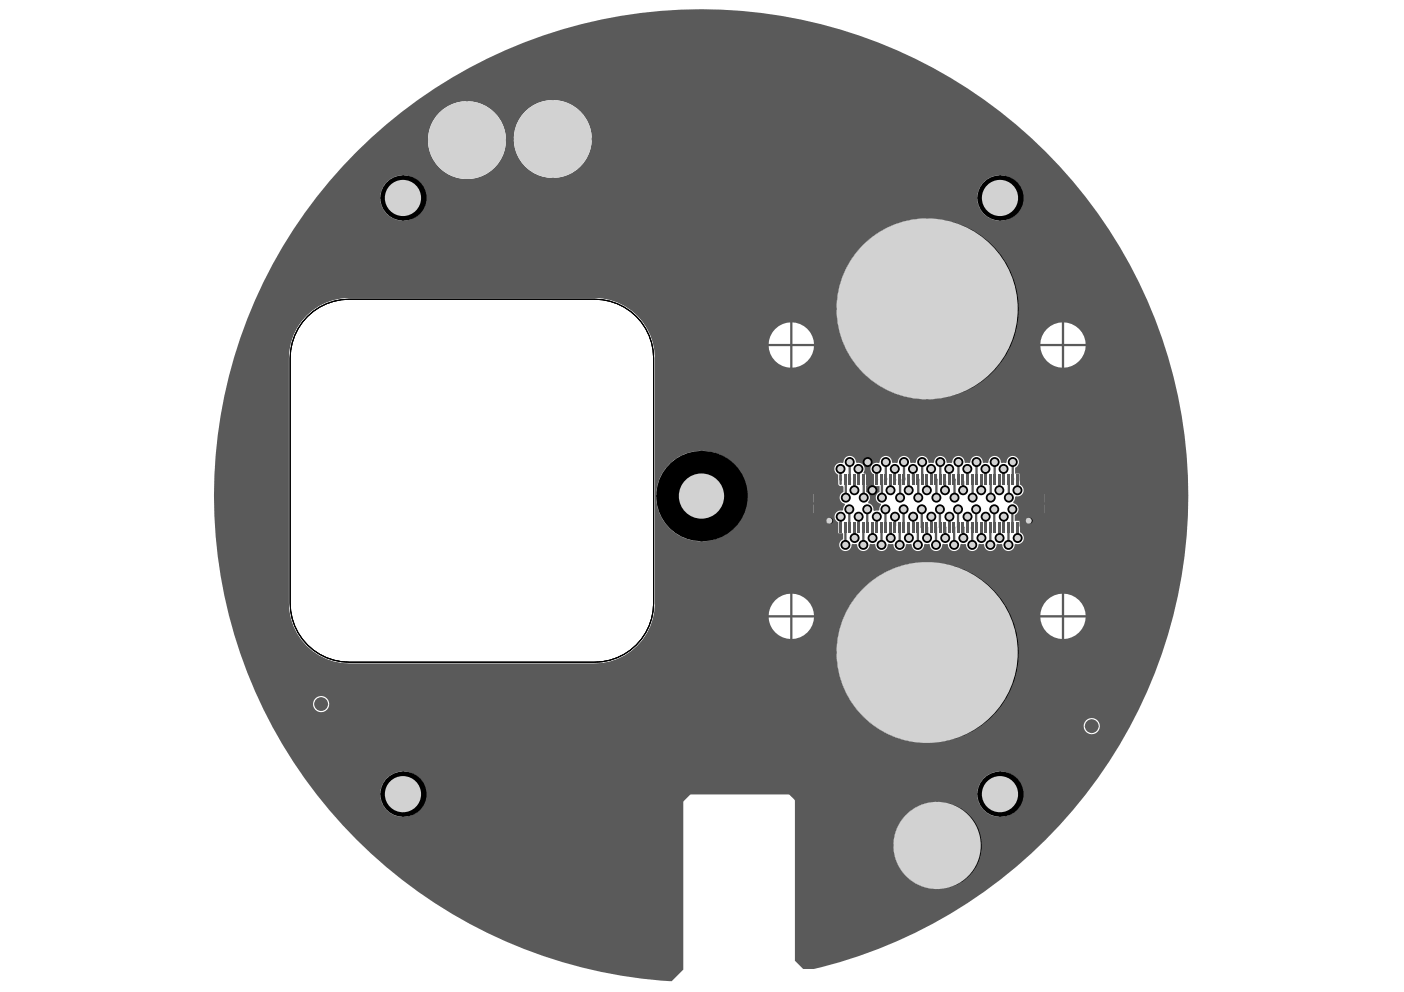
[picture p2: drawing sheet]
<svg xmlns="http://www.w3.org/2000/svg" width="297mm" height="210mm" viewBox="0 0 297 210" stroke-linecap="round" stroke-linejoin="round" font-family="sans-serif">
<path d="M75.5 32.1a102.9 102.9 0 0 0-23.5 109.3 102.9 102.9 0 0 0 90.1 66.2l2.5-2.4v-35.5l1.6-1.6h20.6l1.3 1.1 .1 34.1 1.7 1.7h2.3a103 103 0 0 0 67.1-148.6 103 103 0 0 0-160.8-27.2zM111.1 23.6a8.2 8.2 0 0 1 5.6-2.4v8h-8a8.2 8.2 0 0 1 2.4-5.6zM117.2 21.2a8.2 8.2 0 0 1 8 8h-8zM93 23.8a8.2 8.2 0 0 1 5.6-2.4v8h-8a8.2 8.2 0 0 1 2.4-5.6zM99 21.4a8.2 8.2 0 0 1 8 8h-8zM108.7 29.7h8v7.9a8.2 8.2 0 0 1-8-7.9zM117.2 29.7h8a8.2 8.2 0 0 1-8 7.9zM90.6 29.9h8v8a8.2 8.2 0 0 1-8-8zM99 29.9h8a8.2 8.2 0 0 1-8 8zM81.9 38.5a4.7 4.7 0 0 1 3.1-1.4v4.5h-4.5a4.7 4.7 0 0 1 1.4-3.1zM85.5 37.1a4.7 4.7 0 0 1 4.5 4.5h-4.5zM208.2 38.5a4.7 4.7 0 0 1 3.1-1.4v4.5h-4.5a4.7 4.7 0 0 1 1.4-3.1zM211.8 37.1a4.7 4.7 0 0 1 4.6 4.5h-4.6zM80.5 42.1h4.5v4.6a4.7 4.7 0 0 1-4.5-4.6zM85.5 42.1h4.5a4.7 4.7 0 0 1-4.5 4.6zM206.8 42.1h4.5v4.6a4.7 4.7 0 0 1-4.5-4.6zM211.8 42.1h4.6a4.7 4.7 0 0 1-4.6 4.6zM64.8 66.8l1.3-1.1 1.4-1 1.5-.7 1.6-.5 1.6-.3 1.7-.1h51.9l1.7 .1 1.6 .3 1.6 .5 1.5 .8 1.4 .9 1.2 1.1 1.1 1.2 .9 1.4 .8 1.5 .5 1.6 .3 1.6 .1 1.7v51.9l-.1 1.6-.3 1.6-.5 1.6-.8 1.5-.9 1.4-1.1 1.2-1.3 1.2-1.3 .9-1.5 .7-1.6 .5-1.6 .4-1.7 .1h-51.9l-1.7-.1-1.6-.4-1.6-.5-1.5-.7-1.4-.9-1.2-1.1-1.1-1.3-1-1.4-.7-1.5-.5-1.6-.4-1.6-.1-1.7v-51.8l.1-1.7 .4-1.6 .5-1.6 .7-1.5 1-1.4zM182.6 51.8a19.1 19.1 0 0 1 13.3-5.6v18.9h-18.9a19.1 19.1 0 0 1 5.6-13.3zM196.4 46.2a19.1 19.1 0 0 1 18.9 18.9h-18.9zM164 69.6a4.7 4.7 0 0 1 3.2-1.4v4.6h-4.6a4.7 4.7 0 0 1 1.4-3.2zM221.5 69.6a4.7 4.7 0 0 1 3.1-1.4v4.6h-4.5a4.7 4.7 0 0 1 1.4-3.2zM225.1 68.2a4.7 4.7 0 0 1 4.6 4.6h-4.6zM167.7 68.2a4.7 4.7 0 0 1 4.5 4.6h-4.5zM220.1 73.3h4.5v4.5a4.7 4.7 0 0 1-4.5-4.5zM162.6 73.3h4.6v4.5a4.7 4.7 0 0 1-4.6-4.5zM167.7 73.3h4.5a4.7 4.7 0 0 1-4.5 4.5zM225.1 73.3h4.6a4.7 4.7 0 0 1-4.6 4.5zM177 65.6h18.9v18.9a19.1 19.1 0 0 1-18.9-18.9zM196.4 65.6h18.9a19.1 19.1 0 0 1-18.9 18.9zM176.9 98.3a1.28 1.28 0 0 1 1.3-.3l.3-.2a1.31 1.31 0 0 1 1.3-1.3 1.31 1.31 0 0 1 1.3 1.3l.2 .2a1.3 1.3 0 0 1 1.4 .5 1.3 1.3 0 0 1 0 1.5l.1 .2h.3v.2l.2 .1-.1 3.6a1.29 1.29 0 0 1 .5 2.1l.1 .3a1.29 1.29 0 0 1 1 1.5l.2 .1 .9-.1 .5-1.2-.1-.2a1.29 1.29 0 0 1-1-1.2 1.29 1.29 0 0 1 .8-1.3v-1.2h-1.1v-.3h-.2v-1.1h-.3v-.2h-.2v-.8h.3l-.1-.4a1.3 1.3 0 0 1-.1-1.6 1.3 1.3 0 0 1 1.5-.5l.2-.2a1.3 1.3 0 0 1 1.3-1.3 1.3 1.3 0 0 1 1.3 1.3l.2 .2h.8l.3-.2a1.3 1.3 0 0 1 1.3-1.3 1.3 1.3 0 0 1 1.3 1.3l.1 .2h.9l.2-.2a1.3 1.3 0 0 1 1.3-1.3 1.3 1.3 0 0 1 1.3 1.3l.2 .2h.8l.2-.2a1.3 1.3 0 0 1 1.3-1.3 1.3 1.3 0 0 1 1.3 1.3l.2 .2h.8l.3-.2a1.3 1.3 0 0 1 1.3-1.3 1.3 1.3 0 0 1 1.3 1.3l.2 .2h.8l.2-.2a1.3 1.3 0 0 1 1.3-1.3 1.3 1.3 0 0 1 1.3 1.3l.2 .2h.8l.2-.2a1.3 1.3 0 0 1 1.3-1.3 1.3 1.3 0 0 1 1.3 1.3l.2 .2h.8l.3-.2a1.3 1.3 0 0 1 2-1.1 1.3 1.3 0 0 1-.2 2.3v1.2h.9l.1 2.3a1.33 1.33 0 0 1 .7 1.7 1.33 1.33 0 0 1-1.6 .9l-.5 1.1 .1 .3a1.3 1.3 0 0 1 1 1.2 1.3 1.3 0 0 1-.8 1.3v1.2h1l.1 2.4a1.3 1.3 0 0 1 .7 1.7 1.3 1.3 0 0 1-1.6 .8l-.2 .2a1.3 1.3 0 0 1-1.4 1.3 1.3 1.3 0 0 1-1.2-1.4l-.2-.1h-.9l-.2 .1a1.3 1.3 0 0 1-1.3 1.4 1.3 1.3 0 0 1-1.3-1.4l-.2-.1h-.8l-.2 .1a1.3 1.3 0 0 1-1.3 1.4 1.3 1.3 0 0 1-1.3-1.4l-.2-.1h-.8l-.2 .1a1.3 1.3 0 0 1-1.3 1.4 1.3 1.3 0 0 1-1.3-1.4l-.2-.1h-.8l-.3 .1a1.3 1.3 0 0 1-1.3 1.4 1.3 1.3 0 0 1-1.3-1.4l-.2-.1h-.8l-.2 .1a1.3 1.3 0 0 1-1.3 1.4 1.3 1.3 0 0 1-1.3-1.4l-.2-.1h-.8l-.3 .1a1.3 1.3 0 0 1-1.3 1.4 1.3 1.3 0 0 1-1.3-1.4l-.1-.1h-.9l-.2 .1a1.3 1.3 0 0 1-1.3 1.4 1.3 1.3 0 0 1-1.3-1.4l-.2-.1h-.8l-.2 .1a1.3 1.3 0 0 1-1.3 1.4 1.3 1.3 0 0 1-1.3-1.3l-.2-.2h-.8l-.2 .1a1.3 1.3 0 0 1-2 1.2 1.3 1.3 0 0 1 .2-2.3v-1.3h-1v-2.3h-.2a1.34 1.34 0 0 1-.5-1.7 1.34 1.34 0 0 1 1.6-.8l.5-1.2-.2-.2a1.3 1.3 0 0 1-1-1.2 1.3 1.3 0 0 1 .8-1.3v-1.1l-.1-.1-.6-.1-.3-.2-.1-2.2a1.29 1.29 0 0 1-.4-2.1zM141.6 98.2a9.5 9.5 0 0 1 6.6-2.8v9.3h-9.4a9.5 9.5 0 0 1 2.8-6.5zM148.7 95.4a9.5 9.5 0 0 1 9.3 9.3h-9.3zM218.2 104.5h1.1v1.8h-1.1zM219.8 104.5h1.1v1.8h-1.1zM172.2 104.5h1.1v1.8h-1.1zM173.8 104.5h1.1v1.8h-1.1zM172.2 106.8h1.1v1.8h-1.1zM173.8 106.8h1.1v1.8h-1.1zM218.2 106.8h1.1v1.8h-1.1zM219.8 106.8h1.1v1.8h-1.1zM217.2 109.7l.2-.1v.3h-.4zM175 109.7l.2-.1v.3h-.4zM175.7 109.6l.3 .3h-.3zM217.9 109.6l.3 .3h-.3zM174.8 110.4h.4v.4zM217.9 110.4h.3l-.3 .4zM217 110.4h.4v.4zM175.7 110.4h.3l-.3 .4zM138.8 105.2h9.4v9.3a9.5 9.5 0 0 1-9.4-9.3zM148.7 105.2h9.3a9.5 9.5 0 0 1-9.3 9.3zM164 127a4.7 4.7 0 0 1 3.2-1.4v4.6h-4.6a4.7 4.7 0 0 1 1.4-3.2zM221.5 127a4.7 4.7 0 0 1 3.1-1.4v4.6h-4.5a4.7 4.7 0 0 1 1.4-3.2zM167.7 125.6a4.7 4.7 0 0 1 4.5 4.6h-4.5zM225.1 125.6a4.7 4.7 0 0 1 4.6 4.6h-4.6zM220.1 130.7h4.5v4.5a4.7 4.7 0 0 1-4.5-4.5zM162.6 130.7h4.6v4.5a4.7 4.7 0 0 1-4.6-4.5zM167.7 130.7h4.5a4.7 4.7 0 0 1-4.5 4.5zM225.1 130.7h4.6a4.7 4.7 0 0 1-4.6 4.5zM182.6 124.5a19.1 19.1 0 0 1 13.3-5.6v18.9h-18.9a19.1 19.1 0 0 1 5.6-13.3zM196.4 118.9a19.1 19.1 0 0 1 18.9 18.9h-18.9zM66.2 149a1.75 1.75 0 0 1 3.5 0 1.75 1.75 0 0 1-3.5 0zM229.3 153.7a1.72 1.72 0 0 1 3.4 0 1.72 1.72 0 0 1-3.4 0zM177 138.3h18.9v18.9a19.1 19.1 0 0 1-18.9-18.9zM196.4 138.3h18.9a19.1 19.1 0 0 1-18.9 18.9zM208.2 164.6a4.7 4.7 0 0 1 3.1-1.3v4.5h-4.5a4.7 4.7 0 0 1 1.4-3.2zM211.8 163.3a4.7 4.7 0 0 1 4.6 4.5h-4.6zM81.9 164.6a4.7 4.7 0 0 1 3.1-1.3v4.5h-4.5a4.7 4.7 0 0 1 1.4-3.2zM85.5 163.3a4.7 4.7 0 0 1 4.5 4.5h-4.5zM206.8 168.3h4.5v4.5a4.7 4.7 0 0 1-4.5-4.5zM211.8 168.3h4.6a4.7 4.7 0 0 1-4.6 4.5zM80.5 168.3h4.5v4.5a4.7 4.7 0 0 1-4.5-4.5zM85.5 168.3h4.5a4.7 4.7 0 0 1-4.5 4.5zM191.7 172.4a9.2 9.2 0 0 1 6.3-2.7v9h-9a9.2 9.2 0 0 1 2.7-6.3zM198.5 169.7a9.2 9.2 0 0 1 9 9h-9zM189 179.1h9v9a9.2 9.2 0 0 1-9-9zM198.5 179.1h9a9.2 9.2 0 0 1-9 9z" fill="#5a5a5a"/>
<path d="M65 67a12.5 12.5 0 0 1 8.9-3.7h51.9a12.5 12.5 0 0 1 12.5 12.5v51.8a12.5 12.5 0 0 1-12.5 12.5h-51.9a12.5 12.5 0 0 1-12.5-12.5v-51.8a12.5 12.5 0 0 1 3.6-8.8z" fill="none" stroke="#000" stroke-width=".21"/>
<path d="M213.3 111.5v.4M214.2 111.5v.1M215.2 111.5l.1 2.3" fill="none" stroke="#5a5a5a" stroke-width=".49"/>
<circle cx="213.4" cy="106" r=".24" fill="#5a5a5a"/>
<g fill="none" stroke="#5a5a5a" stroke-width=".49">
<path d="M205.6 111.5v.4M206.5 111.5v.1M207.5 111.5l.1 2.3M209.5 111.5v.4M209.6 106h.1M209.6 105.3v.7M209.6 101.4v.1M210.4 111.5v.1M210.5 101.1v.4M211.4 111.5l.1 2.3M212.3 101.4l.1 .1M213.4 101.4v.1"/>
<path d="M213.4 105.3v.7M214.3 101.1v.4"/>
</g>
<circle cx="205.8" cy="106" r=".24" fill="#5a5a5a"/>
<path d="M201.8 111.5v.4M202.7 111.5v.1M203.7 111.5l.1 2.3M205.8 101.4v.1M205.8 105.3v.7M206.7 101.1v.4M208.5 101.4l.1 .1" fill="none" stroke="#5a5a5a" stroke-width=".49"/>
<circle cx="201.9" cy="106" r=".24" fill="#5a5a5a"/>
<path d="M198 111.5v.4M198.9 111.5v.1M199.9 111.5l.1 2.3M201.9 101.4v.1M201.9 105.3v.7M202.8 101.1v.4M204.7 101.4v.1" fill="none" stroke="#5a5a5a" stroke-width=".49"/>
<circle cx="198.1" cy="106" r=".24" fill="#5a5a5a"/>
<path d="M194.1 111.5v.4M195 111.5v.1M196 111.5l.1 2.3M198.1 101.4v.1M198.1 105.3v.7M199 101.1v.4M200.8 101.4l.1 .1" fill="none" stroke="#5a5a5a" stroke-width=".49"/>
<circle cx="194.3" cy="106" r=".24" fill="#5a5a5a"/>
<path d="M190.3 111.5v.4M191.2 111.5v.1M192.2 111.5l.1 2.3M194.3 101.4v.1M194.3 105.3v.7M195.1 101.1v.4M197 101.4l.1 .1" fill="none" stroke="#5a5a5a" stroke-width=".49"/>
<circle cx="190.4" cy="106" r=".24" fill="#5a5a5a"/>
<path d="M186.5 111.5v.4M187.3 111.5v.1M188.4 111.5v2.3M190.4 101.4v.1M190.4 105.3v.7M191.3 101.1v.4M193.2 101.4v.1" fill="none" stroke="#5a5a5a" stroke-width=".49"/>
<circle cx="186.6" cy="106" r=".24" fill="#5a5a5a"/>
<path d="M182.6 111.5v.4M183.5 111.5v.1M184.5 111.5l.1 2.3M186.6 101.4v.1M186.6 105.3v.7M187.5 101.1v.4M189.3 101.4l.1 .1" fill="none" stroke="#5a5a5a" stroke-width=".49"/>
<circle cx="182.7" cy="106" r=".24" fill="#5a5a5a"/>
<path d="M178.8 111.5v.4M179.7 111.5v.1M180.7 111.5l.1 2.3M182.7 101.4v.1M182.7 105.3v.7M183.6 101.1v.4" fill="none" stroke="#5a5a5a" stroke-width=".49"/>
<circle cx="178.9" cy="106" r=".24" fill="#5a5a5a"/>
<path d="M178.9 101.4v.1M178.9 105.3v.7M179.8 101.1v.4M213.4 111.5v3.8M214.2 107.1v4.4" fill="none" stroke="#5a5a5a" stroke-width=".49"/>
<circle cx="214.2" cy="107.1" r=".24" fill="#5a5a5a"/>
<path d="M214.3 97.8v3.7M215.3 101.8v1.9" fill="none" stroke="#5a5a5a" stroke-width=".49"/>
<circle cx="210.4" cy="107.1" r=".24" fill="#5a5a5a"/>
<path d="M210.4 97.8v3.7M212.3 99.2v2.2M209.5 111.5v3.8M210.4 107.1v4.4M211.4 101.8v1.9M212.4 109.3v1.9" fill="none" stroke="#5a5a5a" stroke-width=".49"/>
<circle cx="206.5" cy="107.1" r=".24" fill="#5a5a5a"/>
<path d="M206.6 97.8v3.7M208.5 99.2v2.2M205.7 111.5v3.8M206.5 107.1v4.4M207.6 101.8v1.9M208.5 109.3v1.9" fill="none" stroke="#5a5a5a" stroke-width=".49"/>
<circle cx="202.7" cy="107.1" r=".24" fill="#5a5a5a"/>
<path d="M202.8 97.8v3.7M204.7 99.2v2.2M201.9 111.5v3.8M202.7 107.1v4.4M203.8 101.8v1.9M204.7 109.3v1.9" fill="none" stroke="#5a5a5a" stroke-width=".49"/>
<circle cx="198.9" cy="107.1" r=".24" fill="#5a5a5a"/>
<path d="M198.9 97.8v3.7M200.8 99.2v2.2M198 111.5v3.8M198.9 107.1v4.4M199.9 101.8v1.9M200.9 109.3v1.9" fill="none" stroke="#5a5a5a" stroke-width=".49"/>
<circle cx="195" cy="107.1" r=".24" fill="#5a5a5a"/>
<path d="M195.1 97.8v3.7M197 99.2v2.2M194.2 111.5v3.8M195 107.1v4.4M196.1 101.8v1.9M197 109.3v1.9" fill="none" stroke="#5a5a5a" stroke-width=".49"/>
<circle cx="191.2" cy="107.1" r=".24" fill="#5a5a5a"/>
<path d="M191.3 97.8v3.7M193.2 99.2v2.2M190.3 111.5v3.8M191.2 107.1v4.4M192.3 101.8v1.9M193.2 109.3v1.9" fill="none" stroke="#5a5a5a" stroke-width=".49"/>
<circle cx="187.3" cy="107.1" r=".24" fill="#5a5a5a"/>
<path d="M187.4 97.8v3.7M189.3 99.2v2.2M186.5 111.5v3.8M187.3 107.1v4.4M188.4 101.8v1.9M189.4 109.3v1.9" fill="none" stroke="#5a5a5a" stroke-width=".49"/>
<circle cx="183.5" cy="107.1" r=".24" fill="#5a5a5a"/>
<path d="M183.6 97.8v3.7M185.5 99.2v2.2M182.7 111.5v3.8M183.5 107.1v4.4M184.6 101.8v1.9M185.5 109.3v1.9" fill="none" stroke="#5a5a5a" stroke-width=".49"/>
<circle cx="179.7" cy="107.1" r=".24" fill="#5a5a5a"/>
<g fill="none" stroke="#5a5a5a" stroke-width=".49">
<path d="M177.8 99.2l.1 2.3M179.8 97.8v3.7M181.6 99.2l.1 2.3M177.9 109.3v1.9M178.9 111.5v3.8M178.9 101.5v3.8M179.7 107.1v4.4M180.8 101.8v1.9M181.7 109.3v1.9M182.7 101.5v3.8M185.5 101.4l.1 .1M186.6 101.5v3.8"/>
<path d="M190.4 101.5v3.8M194.3 101.5v3.8M198.1 101.5v3.8M201.9 101.5v3.8M205.8 101.5v3.8M209.6 101.5v3.8M213.4 101.5v3.8"/>
</g>
<circle cx="212.4" cy="109.3" r="1.05" fill="#000"/>
<circle cx="212.4" cy="109.3" r=".67" fill="#d2d2d2"/>
<circle cx="214.2" cy="107.8" r="1.05" fill="#000"/>
<circle cx="214.2" cy="107.8" r=".67" fill="#d2d2d2"/>
<circle cx="215.3" cy="113.8" r="1.05" fill="#000"/>
<circle cx="215.3" cy="113.8" r=".67" fill="#d2d2d2"/>
<circle cx="209.5" cy="115.3" r="1.05" fill="#000"/>
<circle cx="209.5" cy="115.3" r=".67" fill="#d2d2d2"/>
<circle cx="211.5" cy="113.8" r="1.05" fill="#000"/>
<circle cx="211.5" cy="113.8" r=".67" fill="#d2d2d2"/>
<circle cx="210.4" cy="107.8" r="1.05" fill="#000"/>
<circle cx="210.4" cy="107.8" r=".67" fill="#d2d2d2"/>
<circle cx="208.5" cy="109.3" r="1.05" fill="#000"/>
<circle cx="208.5" cy="109.3" r=".67" fill="#d2d2d2"/>
<circle cx="205.7" cy="115.3" r="1.05" fill="#000"/>
<circle cx="205.7" cy="115.3" r=".67" fill="#d2d2d2"/>
<circle cx="207.6" cy="113.8" r="1.05" fill="#000"/>
<circle cx="207.6" cy="113.8" r=".67" fill="#d2d2d2"/>
<circle cx="206.5" cy="107.8" r="1.05" fill="#000"/>
<circle cx="206.5" cy="107.8" r=".67" fill="#d2d2d2"/>
<circle cx="204.7" cy="109.3" r="1.05" fill="#000"/>
<circle cx="204.7" cy="109.3" r=".67" fill="#d2d2d2"/>
<circle cx="201.9" cy="115.3" r="1.05" fill="#000"/>
<circle cx="201.9" cy="115.3" r=".67" fill="#d2d2d2"/>
<circle cx="203.8" cy="113.8" r="1.05" fill="#000"/>
<circle cx="203.8" cy="113.8" r=".67" fill="#d2d2d2"/>
<circle cx="202.7" cy="107.8" r="1.05" fill="#000"/>
<circle cx="202.7" cy="107.8" r=".67" fill="#d2d2d2"/>
<circle cx="200.9" cy="109.3" r="1.05" fill="#000"/>
<circle cx="200.9" cy="109.3" r=".67" fill="#d2d2d2"/>
<circle cx="198" cy="115.3" r="1.05" fill="#000"/>
<circle cx="198" cy="115.3" r=".67" fill="#d2d2d2"/>
<circle cx="200" cy="113.8" r="1.05" fill="#000"/>
<circle cx="200" cy="113.8" r=".67" fill="#d2d2d2"/>
<circle cx="198.9" cy="107.8" r="1.05" fill="#000"/>
<circle cx="198.9" cy="107.8" r=".67" fill="#d2d2d2"/>
<circle cx="197" cy="109.3" r="1.05" fill="#000"/>
<circle cx="197" cy="109.3" r=".67" fill="#d2d2d2"/>
<circle cx="194.2" cy="115.3" r="1.05" fill="#000"/>
<circle cx="194.2" cy="115.3" r=".67" fill="#d2d2d2"/>
<circle cx="196.1" cy="113.8" r="1.05" fill="#000"/>
<circle cx="196.1" cy="113.8" r=".67" fill="#d2d2d2"/>
<circle cx="195" cy="107.8" r="1.05" fill="#000"/>
<circle cx="195" cy="107.8" r=".67" fill="#d2d2d2"/>
<circle cx="193.2" cy="109.3" r="1.05" fill="#000"/>
<circle cx="193.2" cy="109.3" r=".67" fill="#d2d2d2"/>
<circle cx="190.3" cy="115.3" r="1.05" fill="#000"/>
<circle cx="190.3" cy="115.3" r=".67" fill="#d2d2d2"/>
<circle cx="192.3" cy="113.8" r="1.05" fill="#000"/>
<circle cx="192.3" cy="113.8" r=".67" fill="#d2d2d2"/>
<circle cx="191.2" cy="107.8" r="1.05" fill="#000"/>
<circle cx="191.2" cy="107.8" r=".67" fill="#d2d2d2"/>
<circle cx="189.4" cy="109.3" r="1.05" fill="#000"/>
<circle cx="189.4" cy="109.3" r=".67" fill="#d2d2d2"/>
<circle cx="186.5" cy="115.3" r="1.05" fill="#000"/>
<circle cx="186.5" cy="115.3" r=".67" fill="#d2d2d2"/>
<circle cx="188.4" cy="113.8" r="1.05" fill="#000"/>
<circle cx="188.4" cy="113.8" r=".67" fill="#d2d2d2"/>
<circle cx="187.3" cy="107.8" r="1.05" fill="#000"/>
<circle cx="187.3" cy="107.8" r=".67" fill="#d2d2d2"/>
<circle cx="185.5" cy="109.3" r="1.05" fill="#000"/>
<circle cx="185.5" cy="109.3" r=".67" fill="#d2d2d2"/>
<circle cx="182.7" cy="115.3" r="1.05" fill="#000"/>
<circle cx="182.7" cy="115.3" r=".67" fill="#d2d2d2"/>
<circle cx="184.6" cy="113.8" r="1.05" fill="#000"/>
<circle cx="184.6" cy="113.8" r=".67" fill="#d2d2d2"/>
<circle cx="183.5" cy="107.8" r="1.05" fill="#000"/>
<circle cx="183.5" cy="107.8" r=".67" fill="#d2d2d2"/>
<circle cx="181.7" cy="109.3" r="1.05" fill="#000"/>
<circle cx="181.7" cy="109.3" r=".67" fill="#d2d2d2"/>
<circle cx="178.9" cy="115.3" r="1.05" fill="#000"/>
<circle cx="178.9" cy="115.3" r=".67" fill="#d2d2d2"/>
<circle cx="180.8" cy="113.8" r="1.05" fill="#000"/>
<circle cx="180.8" cy="113.8" r=".67" fill="#d2d2d2"/>
<circle cx="179.7" cy="107.8" r="1.05" fill="#000"/>
<circle cx="179.7" cy="107.8" r=".67" fill="#d2d2d2"/>
<circle cx="177.9" cy="109.3" r="1.05" fill="#000"/>
<circle cx="177.9" cy="109.3" r=".67" fill="#d2d2d2"/>
<circle cx="179.8" cy="97.8" r="1.05" fill="#000"/>
<circle cx="179.8" cy="97.8" r=".67" fill="#d2d2d2"/>
<circle cx="177.8" cy="99.2" r="1.05" fill="#000"/>
<circle cx="177.8" cy="99.2" r=".67" fill="#d2d2d2"/>
<circle cx="178.9" cy="105.3" r="1.05" fill="#000"/>
<circle cx="178.9" cy="105.3" r=".67" fill="#d2d2d2"/>
<circle cx="180.8" cy="103.7" r="1.05" fill="#000"/>
<circle cx="180.8" cy="103.7" r=".67" fill="#d2d2d2"/>
<circle cx="183.6" cy="97.8" r="1.05" fill="#000"/>
<circle cx="183.6" cy="97.8" r=".67" fill="#d2d2d2"/>
<circle cx="181.6" cy="99.2" r="1.05" fill="#000"/>
<circle cx="181.6" cy="99.2" r=".67" fill="#d2d2d2"/>
<circle cx="182.7" cy="105.3" r="1.05" fill="#000"/>
<circle cx="182.7" cy="105.3" r=".67" fill="#d2d2d2"/>
<circle cx="184.6" cy="103.7" r="1.05" fill="#000"/>
<circle cx="184.6" cy="103.7" r=".67" fill="#d2d2d2"/>
<circle cx="187.4" cy="97.8" r="1.05" fill="#000"/>
<circle cx="187.4" cy="97.8" r=".67" fill="#d2d2d2"/>
<circle cx="185.5" cy="99.2" r="1.05" fill="#000"/>
<circle cx="185.5" cy="99.2" r=".67" fill="#d2d2d2"/>
<circle cx="186.6" cy="105.3" r="1.05" fill="#000"/>
<circle cx="186.6" cy="105.3" r=".67" fill="#d2d2d2"/>
<circle cx="188.4" cy="103.7" r="1.05" fill="#000"/>
<circle cx="188.4" cy="103.7" r=".67" fill="#d2d2d2"/>
<circle cx="191.3" cy="97.8" r="1.05" fill="#000"/>
<circle cx="191.3" cy="97.8" r=".67" fill="#d2d2d2"/>
<circle cx="189.3" cy="99.2" r="1.05" fill="#000"/>
<circle cx="189.3" cy="99.2" r=".67" fill="#d2d2d2"/>
<circle cx="190.4" cy="105.3" r="1.05" fill="#000"/>
<circle cx="190.4" cy="105.3" r=".67" fill="#d2d2d2"/>
<circle cx="192.3" cy="103.7" r="1.05" fill="#000"/>
<circle cx="192.3" cy="103.7" r=".67" fill="#d2d2d2"/>
<circle cx="195.1" cy="97.8" r="1.05" fill="#000"/>
<circle cx="195.1" cy="97.8" r=".67" fill="#d2d2d2"/>
<circle cx="193.2" cy="99.2" r="1.05" fill="#000"/>
<circle cx="193.2" cy="99.2" r=".67" fill="#d2d2d2"/>
<circle cx="194.3" cy="105.3" r="1.05" fill="#000"/>
<circle cx="194.3" cy="105.3" r=".67" fill="#d2d2d2"/>
<circle cx="196.1" cy="103.7" r="1.05" fill="#000"/>
<circle cx="196.1" cy="103.7" r=".67" fill="#d2d2d2"/>
<circle cx="198.9" cy="97.8" r="1.05" fill="#000"/>
<circle cx="198.9" cy="97.8" r=".67" fill="#d2d2d2"/>
<circle cx="197" cy="99.2" r="1.05" fill="#000"/>
<circle cx="197" cy="99.2" r=".67" fill="#d2d2d2"/>
<circle cx="198.1" cy="105.3" r="1.05" fill="#000"/>
<circle cx="198.1" cy="105.3" r=".67" fill="#d2d2d2"/>
<circle cx="199.9" cy="103.7" r="1.05" fill="#000"/>
<circle cx="199.9" cy="103.7" r=".67" fill="#d2d2d2"/>
<circle cx="202.8" cy="97.8" r="1.05" fill="#000"/>
<circle cx="202.8" cy="97.8" r=".67" fill="#d2d2d2"/>
<circle cx="200.8" cy="99.2" r="1.05" fill="#000"/>
<circle cx="200.8" cy="99.2" r=".67" fill="#d2d2d2"/>
<circle cx="201.9" cy="105.3" r="1.05" fill="#000"/>
<circle cx="201.9" cy="105.3" r=".67" fill="#d2d2d2"/>
<circle cx="203.8" cy="103.7" r="1.05" fill="#000"/>
<circle cx="203.8" cy="103.7" r=".67" fill="#d2d2d2"/>
<circle cx="206.6" cy="97.8" r="1.05" fill="#000"/>
<circle cx="206.6" cy="97.8" r=".67" fill="#d2d2d2"/>
<circle cx="204.7" cy="99.2" r="1.05" fill="#000"/>
<circle cx="204.7" cy="99.2" r=".67" fill="#d2d2d2"/>
<circle cx="205.8" cy="105.3" r="1.05" fill="#000"/>
<circle cx="205.8" cy="105.3" r=".67" fill="#d2d2d2"/>
<circle cx="207.6" cy="103.7" r="1.05" fill="#000"/>
<circle cx="207.6" cy="103.7" r=".67" fill="#d2d2d2"/>
<circle cx="210.4" cy="97.8" r="1.05" fill="#000"/>
<circle cx="210.4" cy="97.8" r=".67" fill="#d2d2d2"/>
<circle cx="208.5" cy="99.2" r="1.05" fill="#000"/>
<circle cx="208.5" cy="99.2" r=".67" fill="#d2d2d2"/>
<circle cx="209.6" cy="105.3" r="1.05" fill="#000"/>
<circle cx="209.6" cy="105.3" r=".67" fill="#d2d2d2"/>
<circle cx="211.4" cy="103.7" r="1.05" fill="#000"/>
<circle cx="211.4" cy="103.7" r=".67" fill="#d2d2d2"/>
<circle cx="214.3" cy="97.8" r="1.05" fill="#000"/>
<circle cx="214.3" cy="97.8" r=".67" fill="#d2d2d2"/>
<circle cx="212.3" cy="99.2" r="1.05" fill="#000"/>
<circle cx="212.3" cy="99.2" r=".67" fill="#d2d2d2"/>
<circle cx="213.4" cy="105.3" r="1.05" fill="#000"/>
<circle cx="213.4" cy="105.3" r=".67" fill="#d2d2d2"/>
<circle cx="215.3" cy="103.7" r="1.05" fill="#000"/>
<circle cx="215.3" cy="103.7" r=".67" fill="#d2d2d2"/>
<circle cx="213.4" cy="115.3" r="1.05" fill="#000"/>
<circle cx="213.4" cy="115.3" r=".67" fill="#d2d2d2"/>
<circle cx="217.6" cy="110.2" r=".63" fill="#000"/>
<circle cx="217.6" cy="110.2" r=".63" fill="#d2d2d2"/>
<circle cx="175.4" cy="110.2" r=".63" fill="#000"/>
<circle cx="175.4" cy="110.2" r=".63" fill="#d2d2d2"/>
<circle cx="198.3" cy="178.9" r="9.2" fill="#000"/>
<circle cx="198.3" cy="178.9" r="9.2" fill="#d2d2d2"/>
<circle cx="211.6" cy="168" r="4.8" fill="#000"/>
<circle cx="211.6" cy="168" r="3.8" fill="#d2d2d2"/>
<circle cx="211.6" cy="41.9" r="4.8" fill="#000"/>
<circle cx="211.6" cy="41.9" r="3.8" fill="#d2d2d2"/>
<circle cx="148.4" cy="105" r="9.6" fill="#000"/>
<circle cx="148.4" cy="105" r="4.8" fill="#d2d2d2"/>
<circle cx="85.3" cy="168" r="4.8" fill="#000"/>
<circle cx="85.3" cy="168" r="3.8" fill="#d2d2d2"/>
<circle cx="85.3" cy="41.9" r="4.8" fill="#000"/>
<circle cx="85.3" cy="41.9" r="3.8" fill="#d2d2d2"/>
<circle cx="98.8" cy="29.7" r="1.46" fill="#000"/>
<circle cx="98.8" cy="29.7" r="8.2" fill="#d2d2d2"/>
<circle cx="196.2" cy="138.1" r="19.1" fill="#000"/>
<circle cx="196.2" cy="138.1" r="19.2" fill="#d2d2d2"/>
<circle cx="196.2" cy="65.4" r="19.1" fill="#000"/>
<circle cx="196.2" cy="65.4" r="19.2" fill="#d2d2d2"/>
<circle cx="116.9" cy="29.4" r="1.46" fill="#000"/>
<circle cx="117" cy="29.4" r="8.2" fill="#d2d2d2"/>
<g fill="#5a5a5a">
<path d="M215 100.5h.5v2.1h-.5z" fill-rule="evenodd"/>
<path d="M214 100.5h.5v2.1h-.5z" fill-rule="evenodd"/>
<path d="M213.1 100.5h.5v2.1h-.5z" fill-rule="evenodd"/>
<path d="M212.1 100.5h.5v2.1h-.5z" fill-rule="evenodd"/>
<path d="M211.2 100.5h.5v2.1h-.5z" fill-rule="evenodd"/>
<path d="M210.2 100.5h.5v2.1h-.5z" fill-rule="evenodd"/>
<path d="M209.2 100.5h.5v2.1h-.5z" fill-rule="evenodd"/>
<path d="M208.3 100.5h.5v2.1h-.5z" fill-rule="evenodd"/>
<path d="M207.3 100.5h.5v2.1h-.5z" fill-rule="evenodd"/>
<path d="M206.4 100.5h.4v2.1h-.4z" fill-rule="evenodd"/>
<path d="M205.4 100.5h.5v2.1h-.5z" fill-rule="evenodd"/>
<path d="M204.5 100.5h.4v2.1h-.4z" fill-rule="evenodd"/>
<path d="M203.5 100.5h.5v2.1h-.5z" fill-rule="evenodd"/>
<path d="M202.5 100.5h.5v2.1h-.5z" fill-rule="evenodd"/>
<path d="M201.6 100.5h.5v2.1h-.5z" fill-rule="evenodd"/>
<path d="M200.6 100.5h.5v2.1h-.5z" fill-rule="evenodd"/>
<path d="M199.6 100.5h.5v2.1h-.5z" fill-rule="evenodd"/>
<path d="M198.7 100.5h.5v2.1h-.5z" fill-rule="evenodd"/>
<path d="M197.7 100.5h.5v2.1h-.5z" fill-rule="evenodd"/>
<path d="M196.8 100.5h.5v2.1h-.5z" fill-rule="evenodd"/>
<path d="M195.8 100.5h.5v2.1h-.5z" fill-rule="evenodd"/>
<path d="M194.8 100.5h.5v2.1h-.5z" fill-rule="evenodd"/>
<path d="M193.9 100.5h.5v2.1h-.5z" fill-rule="evenodd"/>
<path d="M192.9 100.5h.5v2.1h-.5z" fill-rule="evenodd"/>
<path d="M192 100.5h.5v2.1h-.5z" fill-rule="evenodd"/>
<path d="M191 100.5h.5v2.1h-.5z" fill-rule="evenodd"/>
<path d="M190.1 100.5h.4v2.1h-.4z" fill-rule="evenodd"/>
<path d="M189.1 100.5h.5v2.1h-.5z" fill-rule="evenodd"/>
<path d="M188.1 100.5h.5v2.1h-.5z" fill-rule="evenodd"/>
<path d="M187.2 100.5h.5v2.1h-.5z" fill-rule="evenodd"/>
<path d="M186.2 100.5h.5v2.1h-.5z" fill-rule="evenodd"/>
<path d="M184.3 100.5h.5v2.1h-.5z" fill-rule="evenodd"/>
<path d="M183.3 100.5h.5v2.1h-.5z" fill-rule="evenodd"/>
<path d="M182.4 100.5h.5v2.1h-.5z" fill-rule="evenodd"/>
<path d="M180.5 100.5h.5v2.1h-.5z" fill-rule="evenodd"/>
<path d="M179.5 100.5h.5v2.1h-.5z" fill-rule="evenodd"/>
<path d="M178.6 100.5h.4v2.1h-.4z" fill-rule="evenodd"/>
<path d="M229.5 153.7l1.5-1.5 1.4 1.5-1.4 1.4z" fill-rule="evenodd"/>
<path d="M215 110.5h.5v2.1h-.5z" fill-rule="evenodd"/>
<path d="M214 110.5h.5v2.1h-.5z" fill-rule="evenodd"/>
<path d="M213.1 110.5h.5v2.1h-.5z" fill-rule="evenodd"/>
<path d="M212.1 110.5h.5v2.1h-.5z" fill-rule="evenodd"/>
<path d="M211.2 110.5h.5v2.1h-.5z" fill-rule="evenodd"/>
<path d="M210.2 110.5h.5v2.1h-.5z" fill-rule="evenodd"/>
<path d="M209.2 110.5h.5v2.1h-.5z" fill-rule="evenodd"/>
<path d="M208.3 110.5h.5v2.1h-.5z" fill-rule="evenodd"/>
<path d="M207.3 110.5h.5v2.1h-.5z" fill-rule="evenodd"/>
<path d="M206.4 110.5h.4v2.1h-.4z" fill-rule="evenodd"/>
<path d="M205.4 110.5h.5v2.1h-.5z" fill-rule="evenodd"/>
<path d="M204.5 110.5h.4v2.1h-.4z" fill-rule="evenodd"/>
<path d="M203.5 110.5h.5v2.1h-.5z" fill-rule="evenodd"/>
<path d="M202.5 110.5h.5v2.1h-.5z" fill-rule="evenodd"/>
<path d="M201.6 110.5h.5v2.1h-.5z" fill-rule="evenodd"/>
<path d="M200.6 110.5h.5v2.1h-.5z" fill-rule="evenodd"/>
<path d="M199.6 110.5h.5v2.1h-.5z" fill-rule="evenodd"/>
<path d="M198.7 110.5h.5v2.1h-.5z" fill-rule="evenodd"/>
<path d="M197.7 110.5h.5v2.1h-.5z" fill-rule="evenodd"/>
<path d="M196.8 110.5h.5v2.1h-.5z" fill-rule="evenodd"/>
<path d="M195.8 110.5h.5v2.1h-.5z" fill-rule="evenodd"/>
<path d="M194.8 110.5h.5v2.1h-.5z" fill-rule="evenodd"/>
<path d="M193.9 110.5h.5v2.1h-.5z" fill-rule="evenodd"/>
<path d="M192.9 110.5h.5v2.1h-.5z" fill-rule="evenodd"/>
<path d="M192 110.5h.5v2.1h-.5z" fill-rule="evenodd"/>
<path d="M191 110.5h.5v2.1h-.5z" fill-rule="evenodd"/>
<path d="M190.1 110.5h.4v2.1h-.4z" fill-rule="evenodd"/>
<path d="M189.1 110.5h.5v2.1h-.5z" fill-rule="evenodd"/>
<path d="M188.1 110.5h.5v2.1h-.5z" fill-rule="evenodd"/>
<path d="M187.2 110.5h.5v2.1h-.5z" fill-rule="evenodd"/>
<path d="M186.2 110.5h.5v2.1h-.5z" fill-rule="evenodd"/>
<path d="M184.3 110.5h.5v2.1h-.5z" fill-rule="evenodd"/>
<path d="M183.3 110.5h.5v2.1h-.5z" fill-rule="evenodd"/>
<path d="M182.4 110.5h.5v2.1h-.5z" fill-rule="evenodd"/>
<path d="M180.5 110.5h.5v2.1h-.5z" fill-rule="evenodd"/>
<path d="M179.5 110.5h.5v2.1h-.5z" fill-rule="evenodd"/>
<path d="M178.6 110.5h.4v2.1h-.4z" fill-rule="evenodd"/>
<path d="M185.3 100.5h.4v2.1h-.4z" fill-rule="evenodd"/>
<path d="M181.4 100.5h.5v2.1h-.5z" fill-rule="evenodd"/>
<path d="M177.6 100.7l.2-.2 .3 .2v1.7l-.3 .2-.2-.2z" fill-rule="evenodd"/>
<path d="M185.3 110.5h.4v2.1h-.4z" fill-rule="evenodd"/>
<path d="M181.4 110.5h.5v2.1h-.5z" fill-rule="evenodd"/>
<path d="M177.6 110.5h.5v2.1h-.5z" fill-rule="evenodd"/>
<path d="M66.5 149l1.4-1.5 1.5 1.5-1.5 1.4z" fill-rule="evenodd"/>
<path d="M218.2 104.5h2.7v4.1h-2.7z" fill-rule="evenodd"/>
<path d="M172.2 104.5h2.7v4.1h-2.7z" fill-rule="evenodd"/>
</g>
<g fill="#5a5a5a">
<path d="M229.5 153.7h1.5zM229.8 152.8l.7-.5 .5-.1v1.5h-1.5z"/>
<path d="M231 153.7v1.4zM229.5 153.7h1.5v1.4a1.46 1.46 0 0 1-1.5-1.4z"/>
<path d="M231 153.7h1.4zM231 153.7h1.4a1.46 1.46 0 0 1-1.4 1.4z"/>
<path d="M231 152.2v1.5zM231 152.2a1.46 1.46 0 0 1 1.4 1.5h-1.4z"/>
<path d="M177.8 100.5v.2zM177.8 100.5l.3 .2h-.3z"/>
<path d="M177.6 100.7h.2zM177.7 100.5h.1v.2h-.2z"/>
<path d="M177.8 102.4v.2zM177.6 102.4h.2v.2z"/>
<path d="M177.8 102.4h.3zM177.8 102.4h.3l-.3 .2z"/>
<path d="M67.9 147.5v1.5zM67.9 147.5a1.46 1.46 0 0 1 1.5 1.5h-1.5z"/>
<path d="M66.5 149h1.4zM66.8 148.1l.7-.5 .4-.1v1.5h-1.4z"/>
<path d="M67.9 149v1.4zM66.5 149h1.4v1.4a1.46 1.46 0 0 1-1.4-1.4z"/>
<path d="M67.9 149h1.5zM67.9 149h1.5a1.46 1.46 0 0 1-1.5 1.4z"/>
</g>
<path d="M65 67a12.5 12.5 0 0 1 8.9-3.7h51.9a12.5 12.5 0 0 1 12.5 12.5v51.8a12.5 12.5 0 0 1-12.5 12.5h-51.9a12.5 12.5 0 0 1-12.5-12.5v-51.8a12.5 12.5 0 0 1 3.6-8.8z" fill="none" stroke="#000" stroke-width=".21"/>
</svg>
